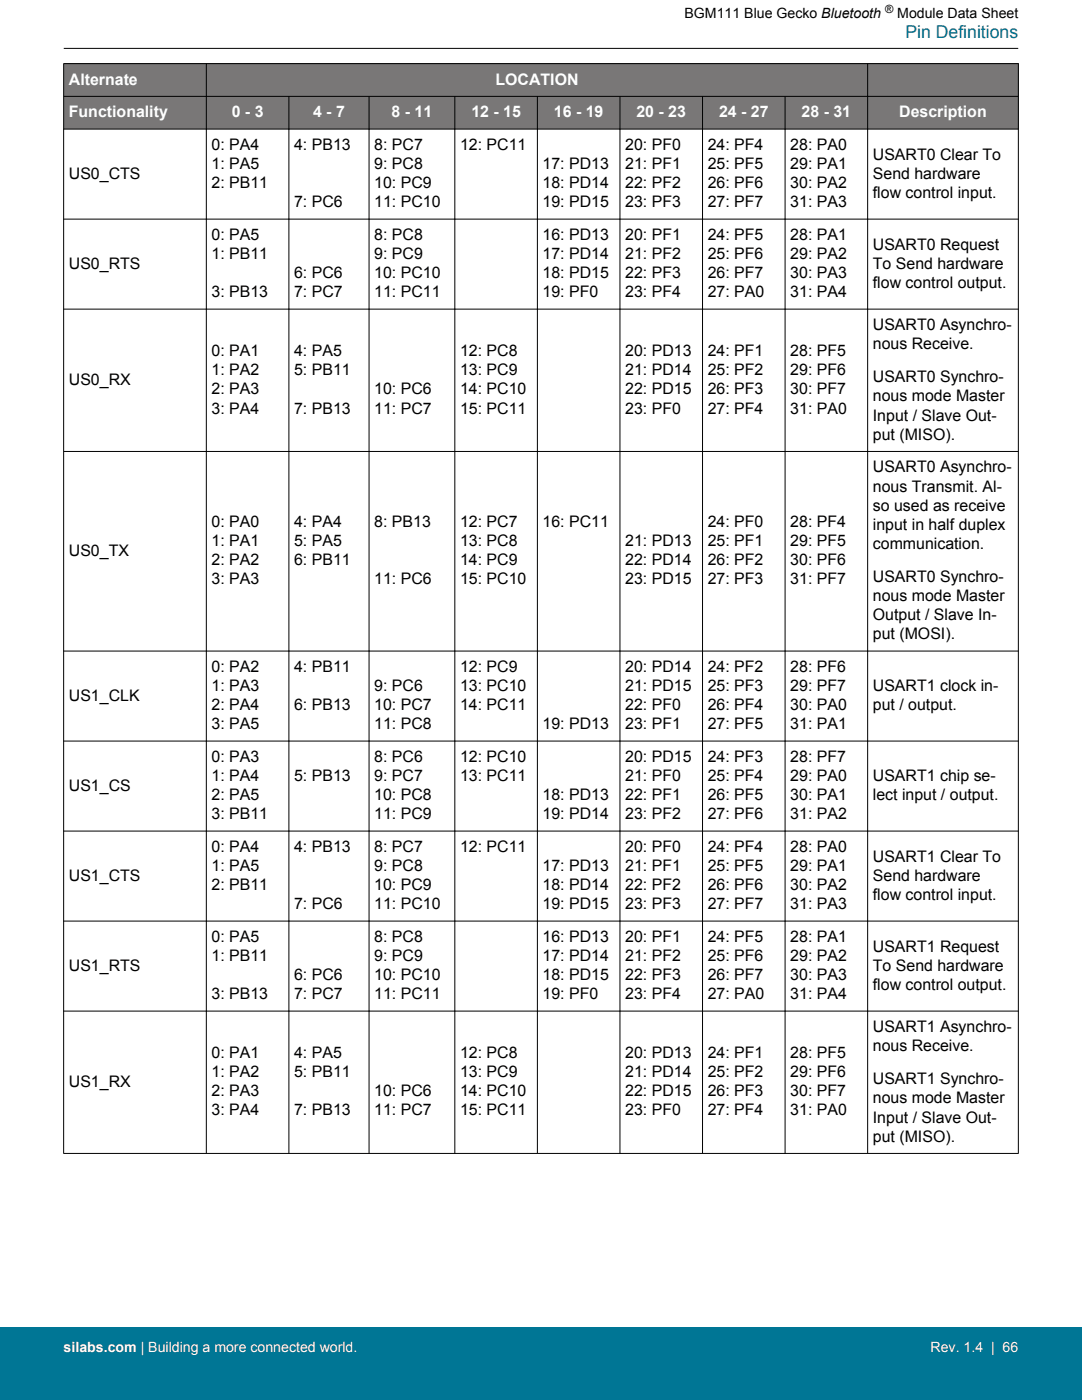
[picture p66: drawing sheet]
<svg xmlns="http://www.w3.org/2000/svg" width="216mm" height="279mm" viewBox="0 0 216 279" stroke-linecap="round" stroke-linejoin="round" font-family="sans-serif">
<defs><g id="words">
<text font-size="3.5" fill="#007695" x="180.6" y="7.5">Pin Definitions</text>
<g font-size="3.2" fill="#fff">
<text x="13.7" y="16.9">Alternate</text>
<text x="98.9" y="16.9">LOCATION</text>
<text x="13.7" y="23.4">Functionality</text>
<text x="46.2" y="23.4">0 - 3</text>
<text x="62.5" y="23.4">4 - 7</text>
<text x="78.1" y="23.4">8 - 11</text>
<text x="94.1" y="23.4">12 - 15</text>
<text x="110.5" y="23.4">16 - 19</text>
<text x="127" y="23.4">20 - 23</text>
<text x="143.5" y="23.4">24 - 27</text>
<text x="159.9" y="23.4">28 - 31</text>
<text x="179.4" y="23.4">Description</text>
</g>
<g font-size="3.2">
<text x="42.2" y="29.9">0: PA4</text>
<text x="58.7" y="29.9">4: PB13</text>
<text x="74.7" y="29.9">8: PC7</text>
<text x="91.8" y="29.9">12: PC11</text>
<text x="124.7" y="29.9">20: PF0</text>
<text x="141.2" y="29.9">24: PF4</text>
<text x="157.7" y="29.9">28: PA0</text>
<text x="13.7" y="35.7">US0_CTS</text>
<text x="42.2" y="33.8">1: PA5</text>
<text x="74.7" y="33.8">9: PC8</text>
<text x="108.3" y="33.8">17: PD13</text>
<text x="124.7" y="33.8">21: PF1</text>
<text x="141.2" y="33.8">25: PF5</text>
<text x="157.7" y="33.8">29: PA1</text>
<text x="174.2" y="31.9">USART0 Clear To</text>
<text x="174.2" y="35.7">Send hardware</text>
<text x="42.2" y="37.6">2: PB11</text>
<text x="58.7" y="41.4">7: PC6</text>
<text x="74.7" y="37.6">10: PC9</text>
<text x="74.7" y="41.4">11: PC10</text>
<text x="108.3" y="37.6">18: PD14</text>
<text x="108.3" y="41.4">19: PD15</text>
<text x="124.7" y="37.6">22: PF2</text>
<text x="124.7" y="41.4">23: PF3</text>
<text x="141.2" y="37.6">26: PF6</text>
<text x="141.2" y="41.4">27: PF7</text>
<text x="157.7" y="37.6">30: PA2</text>
<text x="157.7" y="41.4">31: PA3</text>
<text x="174.2" y="39.5">flow control input.</text>
<text x="42.2" y="47.9">0: PA5</text>
<text x="74.7" y="47.9">8: PC8</text>
<text x="108.3" y="47.9">16: PD13</text>
<text x="124.7" y="47.9">20: PF1</text>
<text x="141.2" y="47.9">24: PF5</text>
<text x="157.7" y="47.9">28: PA1</text>
<text x="13.7" y="53.6">US0_RTS</text>
<text x="42.2" y="51.7">1: PB11</text>
<text x="74.7" y="51.7">9: PC9</text>
<text x="108.3" y="51.7">17: PD14</text>
<text x="124.7" y="51.7">21: PF2</text>
<text x="141.2" y="51.7">25: PF6</text>
<text x="157.7" y="51.7">29: PA2</text>
<text x="174.2" y="49.8">USART0 Request</text>
<text x="174.2" y="53.6">To Send hardware</text>
<text x="42.2" y="59.3">3: PB13</text>
<text x="58.7" y="55.5">6: PC6</text>
<text x="58.7" y="59.3">7: PC7</text>
<text x="74.7" y="55.5">10: PC10</text>
<text x="74.7" y="59.3">11: PC11</text>
<text x="108.3" y="55.5">18: PD15</text>
<text x="108.3" y="59.3">19: PF0</text>
<text x="124.7" y="55.5">22: PF3</text>
<text x="124.7" y="59.3">23: PF4</text>
<text x="141.2" y="55.5">26: PF7</text>
<text x="141.2" y="59.3">27: PA0</text>
<text x="157.7" y="55.5">30: PA3</text>
<text x="157.7" y="59.3">31: PA4</text>
<text x="174.2" y="57.4">flow control output.</text>
<text x="174.2" y="65.9">USART0 Asynchro-</text>
<text x="42.2" y="71.1">0: PA1</text>
<text x="58.7" y="71.1">4: PA5</text>
<text x="91.8" y="71.1">12: PC8</text>
<text x="124.7" y="71.1">20: PD13</text>
<text x="141.2" y="71.1">24: PF1</text>
<text x="157.7" y="71.1">28: PF5</text>
<text x="174.2" y="69.7">nous Receive.</text>
<text x="13.7" y="76.8">US0_RX</text>
<text x="42.2" y="74.9">1: PA2</text>
<text x="58.7" y="74.9">5: PB11</text>
<text x="91.8" y="74.9">13: PC9</text>
<text x="124.7" y="74.9">21: PD14</text>
<text x="141.2" y="74.9">25: PF2</text>
<text x="157.7" y="74.9">29: PF6</text>
<text x="174.2" y="76.3">USART0 Synchro-</text>
<text x="42.2" y="78.7">2: PA3</text>
<text x="42.2" y="82.5">3: PA4</text>
<text x="58.7" y="82.5">7: PB13</text>
<text x="74.7" y="78.7">10: PC6</text>
<text x="74.7" y="82.5">11: PC7</text>
<text x="91.8" y="78.7">14: PC10</text>
<text x="91.8" y="82.5">15: PC11</text>
<text x="124.7" y="78.7">22: PD15</text>
<text x="124.7" y="82.5">23: PF0</text>
<text x="141.2" y="78.7">26: PF3</text>
<text x="141.2" y="82.5">27: PF4</text>
<text x="157.7" y="78.7">30: PF7</text>
<text x="157.7" y="82.5">31: PA0</text>
<text x="174.2" y="80.1">nous mode Master</text>
<text x="174.2" y="83.9">Input / Slave Out-</text>
<text x="174.2" y="87.7">put (MISO).</text>
<text x="174.2" y="94.3">USART0 Asynchro-</text>
<text x="174.2" y="98.1">nous Transmit. Al-</text>
<text x="174.2" y="101.9">so used as receive</text>
<text x="42.2" y="105.2">0: PA0</text>
<text x="58.7" y="105.2">4: PA4</text>
<text x="74.7" y="105.2">8: PB13</text>
<text x="91.8" y="105.2">12: PC7</text>
<text x="108.3" y="105.2">16: PC11</text>
<text x="141.2" y="105.2">24: PF0</text>
<text x="157.7" y="105.2">28: PF4</text>
<text x="174.2" y="105.7">input in half duplex</text>
<text x="13.7" y="110.9">US0_TX</text>
<text x="42.2" y="109">1: PA1</text>
<text x="42.2" y="112.8">2: PA2</text>
<text x="58.7" y="109">5: PA5</text>
<text x="58.7" y="112.8">6: PB11</text>
<text x="91.8" y="109">13: PC8</text>
<text x="91.8" y="112.8">14: PC9</text>
<text x="124.7" y="109">21: PD13</text>
<text x="124.7" y="112.8">22: PD14</text>
<text x="141.2" y="109">25: PF1</text>
<text x="141.2" y="112.8">26: PF2</text>
<text x="157.7" y="109">29: PF5</text>
<text x="157.7" y="112.8">30: PF6</text>
<text x="174.2" y="109.5">communication.</text>
<text x="42.2" y="116.6">3: PA3</text>
<text x="74.7" y="116.6">11: PC6</text>
<text x="91.8" y="116.6">15: PC10</text>
<text x="124.7" y="116.6">23: PD15</text>
<text x="141.2" y="116.6">27: PF3</text>
<text x="157.7" y="116.6">31: PF7</text>
<text x="174.2" y="116.2">USART0 Synchro-</text>
<text x="174.2" y="120">nous mode Master</text>
<text x="174.2" y="123.8">Output / Slave In-</text>
<text x="174.2" y="127.6">put (MOSI).</text>
<text x="42.2" y="134.1">0: PA2</text>
<text x="42.2" y="137.9">1: PA3</text>
<text x="58.7" y="134.1">4: PB11</text>
<text x="74.7" y="137.9">9: PC6</text>
<text x="91.8" y="134.1">12: PC9</text>
<text x="91.8" y="137.9">13: PC10</text>
<text x="124.7" y="134.1">20: PD14</text>
<text x="124.7" y="137.9">21: PD15</text>
<text x="141.2" y="134.1">24: PF2</text>
<text x="141.2" y="137.9">25: PF3</text>
<text x="157.7" y="134.1">28: PF6</text>
<text x="157.7" y="137.9">29: PF7</text>
<text x="174.2" y="137.9">USART1 clock in-</text>
<text x="13.7" y="139.8">US1_CLK</text>
<text x="42.2" y="141.7">2: PA4</text>
<text x="58.7" y="141.7">6: PB13</text>
<text x="74.7" y="141.7">10: PC7</text>
<text x="91.8" y="141.7">14: PC11</text>
<text x="124.7" y="141.7">22: PF0</text>
<text x="141.2" y="141.7">26: PF4</text>
<text x="157.7" y="141.7">30: PA0</text>
<text x="174.2" y="141.7">put / output.</text>
<text x="42.2" y="145.5">3: PA5</text>
<text x="74.7" y="145.5">11: PC8</text>
<text x="108.3" y="145.5">19: PD13</text>
<text x="124.7" y="145.5">23: PF1</text>
<text x="141.2" y="145.5">27: PF5</text>
<text x="157.7" y="145.5">31: PA1</text>
<text x="42.2" y="152.1">0: PA3</text>
<text x="42.2" y="155.9">1: PA4</text>
<text x="58.7" y="155.9">5: PB13</text>
<text x="74.7" y="152.1">8: PC6</text>
<text x="74.7" y="155.9">9: PC7</text>
<text x="91.8" y="152.1">12: PC10</text>
<text x="91.8" y="155.9">13: PC11</text>
<text x="124.7" y="152.1">20: PD15</text>
<text x="124.7" y="155.9">21: PF0</text>
<text x="141.2" y="152.1">24: PF3</text>
<text x="141.2" y="155.9">25: PF4</text>
<text x="157.7" y="152.1">28: PF7</text>
<text x="157.7" y="155.9">29: PA0</text>
<text x="174.2" y="155.9">USART1 chip se-</text>
<text x="13.7" y="157.8">US1_CS</text>
<text x="42.2" y="159.7">2: PA5</text>
<text x="74.7" y="159.7">10: PC8</text>
<text x="108.3" y="159.7">18: PD13</text>
<text x="124.7" y="159.7">22: PF1</text>
<text x="141.2" y="159.7">26: PF5</text>
<text x="157.7" y="159.7">30: PA1</text>
<text x="174.2" y="159.7">lect input / output.</text>
<text x="42.2" y="163.5">3: PB11</text>
<text x="74.7" y="163.5">11: PC9</text>
<text x="108.3" y="163.5">19: PD14</text>
<text x="124.7" y="163.5">23: PF2</text>
<text x="141.2" y="163.5">27: PF6</text>
<text x="157.7" y="163.5">31: PA2</text>
<text x="42.2" y="170">0: PA4</text>
<text x="42.2" y="173.9">1: PA5</text>
<text x="58.7" y="170">4: PB13</text>
<text x="74.7" y="170">8: PC7</text>
<text x="74.7" y="173.9">9: PC8</text>
<text x="91.8" y="170">12: PC11</text>
<text x="108.3" y="173.9">17: PD13</text>
<text x="124.7" y="170">20: PF0</text>
<text x="124.7" y="173.9">21: PF1</text>
<text x="141.2" y="170">24: PF4</text>
<text x="141.2" y="173.9">25: PF5</text>
<text x="157.7" y="170">28: PA0</text>
<text x="157.7" y="173.9">29: PA1</text>
<text x="174.2" y="171.9">USART1 Clear To</text>
<text x="13.7" y="175.8">US1_CTS</text>
<text x="42.2" y="177.7">2: PB11</text>
<text x="74.7" y="177.7">10: PC9</text>
<text x="108.3" y="177.7">18: PD14</text>
<text x="124.7" y="177.7">22: PF2</text>
<text x="141.2" y="177.7">26: PF6</text>
<text x="157.7" y="177.7">30: PA2</text>
<text x="174.2" y="175.8">Send hardware</text>
<text x="174.2" y="179.6">flow control input.</text>
<text x="58.7" y="181.5">7: PC6</text>
<text x="74.7" y="181.5">11: PC10</text>
<text x="108.3" y="181.5">19: PD15</text>
<text x="124.7" y="181.5">23: PF3</text>
<text x="141.2" y="181.5">27: PF7</text>
<text x="157.7" y="181.5">31: PA3</text>
<text x="42.2" y="188">0: PA5</text>
<text x="42.2" y="191.8">1: PB11</text>
<text x="74.7" y="188">8: PC8</text>
<text x="74.7" y="191.8">9: PC9</text>
<text x="108.3" y="188">16: PD13</text>
<text x="108.3" y="191.8">17: PD14</text>
<text x="124.7" y="188">20: PF1</text>
<text x="124.7" y="191.8">21: PF2</text>
<text x="141.2" y="188">24: PF5</text>
<text x="141.2" y="191.8">25: PF6</text>
<text x="157.7" y="188">28: PA1</text>
<text x="157.7" y="191.8">29: PA2</text>
<text x="174.2" y="189.9">USART1 Request</text>
<text x="13.7" y="193.7">US1_RTS</text>
<text x="58.7" y="195.6">6: PC6</text>
<text x="74.7" y="195.6">10: PC10</text>
<text x="108.3" y="195.6">18: PD15</text>
<text x="124.7" y="195.6">22: PF3</text>
<text x="141.2" y="195.6">26: PF7</text>
<text x="157.7" y="195.6">30: PA3</text>
<text x="174.2" y="193.7">To Send hardware</text>
<text x="174.2" y="197.5">flow control output.</text>
<text x="42.2" y="199.4">3: PB13</text>
<text x="58.7" y="199.4">7: PC7</text>
<text x="74.7" y="199.4">11: PC11</text>
<text x="108.3" y="199.4">19: PF0</text>
<text x="124.7" y="199.4">23: PF4</text>
<text x="141.2" y="199.4">27: PA0</text>
<text x="157.7" y="199.4">31: PA4</text>
<text x="174.2" y="206">USART1 Asynchro-</text>
<text x="174.2" y="209.8">nous Receive.</text>
<text x="42.2" y="211.2">0: PA1</text>
<text x="42.2" y="215">1: PA2</text>
<text x="58.7" y="211.2">4: PA5</text>
<text x="58.7" y="215">5: PB11</text>
<text x="91.8" y="211.2">12: PC8</text>
<text x="91.8" y="215">13: PC9</text>
<text x="124.7" y="211.2">20: PD13</text>
<text x="124.7" y="215">21: PD14</text>
<text x="141.2" y="211.2">24: PF1</text>
<text x="141.2" y="215">25: PF2</text>
<text x="157.7" y="211.2">28: PF5</text>
<text x="157.7" y="215">29: PF6</text>
<text x="13.7" y="216.9">US1_RX</text>
<text x="42.2" y="218.8">2: PA3</text>
<text x="74.7" y="218.8">10: PC6</text>
<text x="91.8" y="218.8">14: PC10</text>
<text x="124.7" y="218.8">22: PD15</text>
<text x="141.2" y="218.8">26: PF3</text>
<text x="157.7" y="218.8">30: PF7</text>
<text x="174.2" y="216.4">USART1 Synchro-</text>
<text x="174.2" y="220.2">nous mode Master</text>
<text x="42.2" y="222.6">3: PA4</text>
<text x="58.7" y="222.6">7: PB13</text>
<text x="74.7" y="222.6">11: PC7</text>
<text x="91.8" y="222.6">15: PC11</text>
<text x="124.7" y="222.6">23: PF0</text>
<text x="141.2" y="222.6">27: PF4</text>
<text x="157.7" y="222.6">31: PA0</text>
<text x="174.2" y="224">Input / Slave Out-</text>
<text x="174.2" y="227.8">put (MISO).</text>
</g>
<g font-size="2.8">
<text x="136.6" y="3.5">BGM111 Blue Gecko Bluetooth</text>
<text x="179" y="3.5">Module Data Sheet</text>
</g>
<g font-size="2.8" fill="#fff">
<text x="12.7" y="269.9">silabs.com | Building a more connected world.</text>
<text x="185.7" y="269.9">Rev. 1.4 | 66</text>
</g>
<text font-size="2.3" x="176.6" y="2.6">®</text>
</g></defs>
<g fill="#797777">
<path d="M12.7 12.7h190.5v13.1h-190.5z" fill-rule="evenodd"/>
<path d="M12.7 12.7h190.5v6.5h-190.5z" fill-rule="evenodd"/>
<path d="M12.7 19.2h190.5v6.6h-190.5z" fill-rule="evenodd"/>
</g>
<g fill="none" stroke="#000" stroke-width=".2">
<path d="M12.7 12.7h190.5M12.7 19.2h190.5M12.7 12.7v217.5M12.7 9.7h190.5M41.2 12.7v217.5M57.6 19.2v211M73.6 19.2v211M90.8 19.2v211M107.2 19.2v211M123.7 19.2v211M140.2 19.2v211M156.7 19.2v211"/>
<path d="M173.1 12.7v217.5M203.2 12.7v217.5M12.7 25.8h190.5M12.7 43.7h190.5M12.7 61.7h190.5M12.7 90.1h190.5M12.7 129.9h190.5M12.7 147.9h190.5M12.7 165.9h190.5M12.7 183.8h190.5M12.7 201.8h190.5M12.7 230.2h190.5"/>
</g>
<path d="M0 264.9h215.9v14.5h-215.9z" fill="#007695"/>
<use href="#words"/>
</svg>
